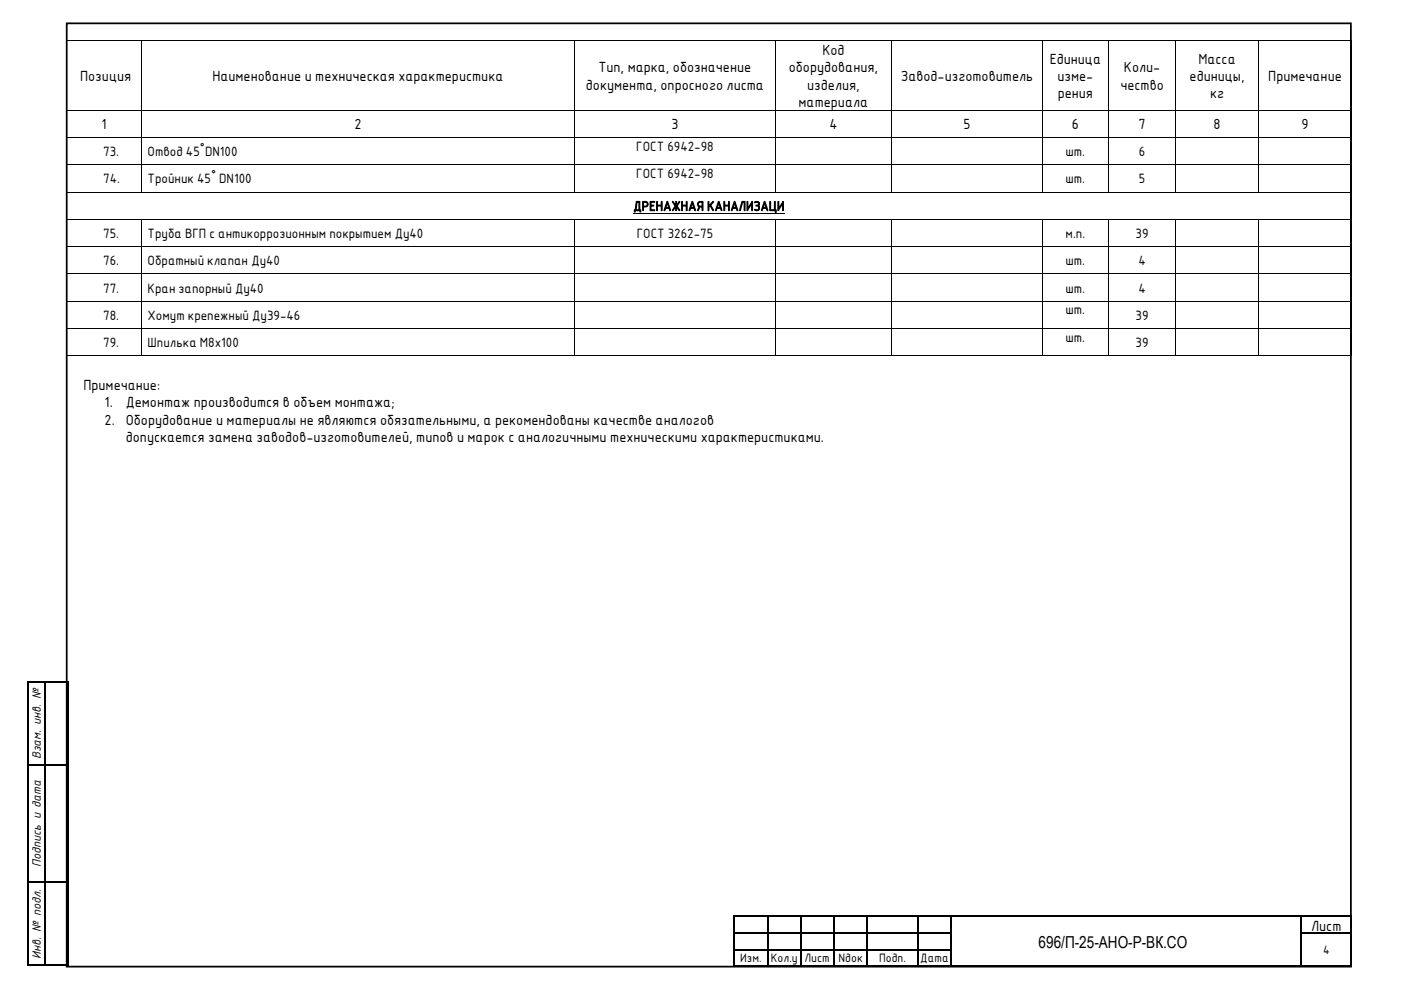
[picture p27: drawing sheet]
<svg xmlns="http://www.w3.org/2000/svg" width="420mm" height="297mm" viewBox="0 0 420 297" stroke-linecap="round" stroke-linejoin="round" font-family="sans-serif">
<defs><g id="words">
<text font-size="5" x="311.4" y="284.3">696/П-25-АНО-Р-ВК.СО</text>
<g font-size="4.2">
<text x="246.6" y="16.6">Код</text>
<text x="179.4" y="21.7">Тип, марка, обозначение</text>
<text x="236.5" y="21.7">оборудования,</text>
<text x="314.7" y="19.1">Единица</text>
<text x="337" y="21.7">Коли-</text>
<text x="359.3" y="19.1">Масса</text>
<text x="24" y="24.3">Позиция</text>
<text x="63.7" y="24.3">Наименование и техническая характеристика</text>
<text x="175.7" y="26.9">документа, опросного листа</text>
<text x="242" y="26.9">изделия,</text>
<text x="270.1" y="24.3">Завод-изготовитель</text>
<text x="317" y="24.3">изме-</text>
<text x="317.1" y="29.5">рения</text>
<text x="335.9" y="26.9">чество</text>
<text x="356.7" y="24.3">единицы,</text>
<text x="362.8" y="29.5">кг</text>
<text x="380.2" y="24.3">Примечание</text>
<text x="239.4" y="32.1">материала</text>
<text x="30.4" y="38.8">1</text>
<text x="106.3" y="38.8">2</text>
<text x="201.3" y="38.8">3</text>
<text x="248.7" y="38.8">4</text>
<text x="288.8" y="38.8">5</text>
<text x="321.3" y="38.8">6</text>
<text x="341.4" y="38.8">7</text>
<text x="363.8" y="38.8">8</text>
<text x="390.2" y="38.8">9</text>
<text x="25" y="117.1">Примечание:</text>
<text x="31.4" y="122.2">1.</text>
<text x="37.7" y="122.2">Демонтаж производится в объем монтажа;</text>
<text x="31.4" y="127.4">2.</text>
<text x="37.7" y="127.4">Оборудование и материалы не являются обязательными, а рекомендованы качестве аналогов</text>
<text x="37.7" y="132.6">допускается замена заводов-изготовителей, типов и марок с аналогичными техническими характеристиками.</text>
<text x="393.1" y="279.3">Лист</text>
</g>
<g font-size="3.9">
<text x="30.9" y="46.9">73.</text>
<text x="44.2" y="46.9">Отвод 45˚DN100</text>
<text x="190.8" y="45.2">ГОСТ 6942-98</text>
<text x="319.5" y="46.9">шт.</text>
<text x="341.5" y="46.9">6</text>
<text x="190.8" y="53.4">ГОСТ 6942-98</text>
<text x="30.9" y="55">74.</text>
<text x="44.2" y="55">Тройник 45˚ DN100</text>
<text x="319.5" y="55">шт.</text>
<text x="341.5" y="55">5</text>
<text x="189.9" y="63.2">ДРЕНАЖНАЯ КАНАЛИЗАЦИ</text>
<text x="30.9" y="71.4">75.</text>
<text x="44.2" y="71.4">Труба ВГП с антикоррозионным покрытием Ду40</text>
<text x="190.9" y="71.4">ГОСТ 3262-75</text>
<text x="319.5" y="71.4">м.п.</text>
<text x="340.5" y="71.4">39</text>
<text x="30.9" y="79.6">76.</text>
<text x="44.2" y="79.6">Обратный клапан Ду40</text>
<text x="319.5" y="79.6">шт.</text>
<text x="341.3" y="79.6">4</text>
<text x="30.9" y="87.8">77.</text>
<text x="44.2" y="87.8">Кран запорный Ду40</text>
<text x="319.5" y="87.8">шт.</text>
<text x="341.3" y="87.8">4</text>
<text x="30.9" y="96">78.</text>
<text x="44.2" y="96">Хомут крепежный Ду39-46</text>
<text x="319.5" y="94.3">шт.</text>
<text x="340.5" y="96">39</text>
<text x="30.9" y="104.2">79.</text>
<text x="44.2" y="104.2">Шпилька М8х100</text>
<text x="319.5" y="102.5">шт.</text>
<text x="340.5" y="104.2">39</text>
<text x="12.2" y="227.7" transform="rotate(-90 12.2 227.7)">Взам. инв. №</text>
<text x="12.2" y="260.1" transform="rotate(-90 12.2 260.1)">Подпись и дата</text>
<text x="12.2" y="287.6" transform="rotate(-90 12.2 287.6)">Инв. № подл.</text>
</g>
<g font-size="3.5">
<text x="396.7" y="286.3">4</text>
<text x="221.9" y="288.7">Изм.</text>
<text x="231.1" y="288.7">Кол.у</text>
<text x="241.2" y="288.7">Лист</text>
<text x="251.4" y="288.7">Nдок</text>
<text x="263.5" y="288.7">Подп.</text>
<text x="275.9" y="288.7">Дата</text>
</g>
</g></defs>
<path d="M20 7h385v283h-385z" fill="none" stroke="#000" stroke-width=".53"/>
<g fill="#000">
<path d="M19.9 12.1l.2 .2z" fill-rule="evenodd"/>
<path d="M19.9 12.1l.2 .2z" fill-rule="evenodd"/>
<path d="M42.3 12.1l.1 .2z" fill-rule="evenodd"/>
<path d="M172.3 12.1l.1 .2z" fill-rule="evenodd"/>
<path d="M232.3 12.1l.2 .2z" fill-rule="evenodd"/>
<path d="M267.3 12.1l.2 .2z" fill-rule="evenodd"/>
<path d="M312.3 12.1l.2 .2z" fill-rule="evenodd"/>
<path d="M332.4 12.1l.1 .2z" fill-rule="evenodd"/>
<path d="M352.3 12.1l.2 .2z" fill-rule="evenodd"/>
<path d="M377.4 12.1l.1 .2z" fill-rule="evenodd"/>
<path d="M405 12.1l.2 .2z" fill-rule="evenodd"/>
<path d="M405 12.1l.2 .2z" fill-rule="evenodd"/>
<path d="M19.9 33l.2 .2z" fill-rule="evenodd"/>
<path d="M42.3 33l.1 .2z" fill-rule="evenodd"/>
<path d="M172.3 33l.1 .2z" fill-rule="evenodd"/>
<path d="M232.3 33l.2 .2z" fill-rule="evenodd"/>
<path d="M267.3 33l.2 .2z" fill-rule="evenodd"/>
<path d="M312.3 33l.2 .2z" fill-rule="evenodd"/>
<path d="M332.4 33l.1 .2z" fill-rule="evenodd"/>
<path d="M352.3 33l.2 .2z" fill-rule="evenodd"/>
<path d="M377.4 33l.1 .2z" fill-rule="evenodd"/>
<path d="M405 33l.2 .2z" fill-rule="evenodd"/>
<path d="M8.1 204.3h.5v.6h-.5z" fill-rule="evenodd"/>
<path d="M8.1 204.3h.5v.5h-.5z" fill-rule="evenodd"/>
<path d="M8.6 204.3h4.5v.5h-4.5z" fill-rule="evenodd"/>
<path d="M13.1 204.8l.5 .1z" fill-rule="evenodd"/>
<path d="M13.1 204.3h.5v.5h-.5z" fill-rule="evenodd"/>
<path d="M13.6 204.3h6.5v.5h-6.5z" fill-rule="evenodd"/>
<path d="M20.1 204.3h.5v.6h-.5z" fill-rule="evenodd"/>
<path d="M20.1 204.3h.5v.5h-.5z" fill-rule="evenodd"/>
<path d="M8.1 204.9h.5v24.5h-.5z" fill-rule="evenodd"/>
<path d="M8.1 229.4h.5v.5h-.5z" fill-rule="evenodd"/>
<path d="M8.6 229.4h4.5v.5h-4.5z" fill-rule="evenodd"/>
<path d="M13.1 204.9h.5v24.5h-.5z" fill-rule="evenodd"/>
<path d="M13.1 229.4h.5v.5h-.5z" fill-rule="evenodd"/>
<path d="M13.6 229.4h6.5v.5h-6.5z" fill-rule="evenodd"/>
<path d="M20.1 204.9h.5v24.5h-.5z" fill-rule="evenodd"/>
<path d="M20.1 229.4h.5v.5h-.5z" fill-rule="evenodd"/>
<path d="M8.1 229.9h.5v34.5h-.5z" fill-rule="evenodd"/>
<path d="M8.1 264.4h.5v.5h-.5z" fill-rule="evenodd"/>
<path d="M8.6 264.4h4.5v.5h-4.5z" fill-rule="evenodd"/>
<path d="M13.1 229.9h.5v34.5h-.5z" fill-rule="evenodd"/>
<path d="M13.1 264.4h.5v.5h-.5z" fill-rule="evenodd"/>
<path d="M13.6 264.4h6.5v.5h-6.5z" fill-rule="evenodd"/>
<path d="M20.1 229.9h.5v34.5h-.5z" fill-rule="evenodd"/>
<path d="M20.1 264.4h.5v.5h-.5z" fill-rule="evenodd"/>
<path d="M219.8 274.6h.5v.5h-.5z" fill-rule="evenodd"/>
<path d="M219.8 274.6h.5v.5h-.5z" fill-rule="evenodd"/>
<path d="M219.8 275.1h.5v4.5h-.5z" fill-rule="evenodd"/>
<path d="M220.3 274.6h9.6v.5h-9.6z" fill-rule="evenodd"/>
<path d="M229.9 275.1h.5z" fill-rule="evenodd"/>
<path d="M229.9 274.6h.5v.5h-.5z" fill-rule="evenodd"/>
<path d="M229.9 275.1h.5v4.5h-.5z" fill-rule="evenodd"/>
<path d="M230.4 274.6h9.4v.5h-9.4z" fill-rule="evenodd"/>
<path d="M239.8 275.1h.5z" fill-rule="evenodd"/>
<path d="M239.8 274.6h.5v.5h-.5z" fill-rule="evenodd"/>
<path d="M239.8 275.1h.5v4.5h-.5z" fill-rule="evenodd"/>
<path d="M240.3 274.6h9.4v.5h-9.4z" fill-rule="evenodd"/>
<path d="M249.7 275.1h.5z" fill-rule="evenodd"/>
<path d="M249.7 274.6h.5v.5h-.5z" fill-rule="evenodd"/>
<path d="M249.7 275.1h.5v4.5h-.5z" fill-rule="evenodd"/>
<path d="M250.2 274.6h9.6v.5h-9.6z" fill-rule="evenodd"/>
<path d="M259.8 275.1h.5z" fill-rule="evenodd"/>
<path d="M259.8 274.6h.5v.5h-.5z" fill-rule="evenodd"/>
<path d="M259.8 275.1h.5v4.5h-.5z" fill-rule="evenodd"/>
<path d="M260.3 274.6h14.6v.5h-14.6z" fill-rule="evenodd"/>
<path d="M274.9 275.1h.5z" fill-rule="evenodd"/>
<path d="M274.9 274.6h.5v.5h-.5z" fill-rule="evenodd"/>
<path d="M274.9 275.1h.5v4.5h-.5z" fill-rule="evenodd"/>
<path d="M275.4 274.6h9.6v.5h-9.6z" fill-rule="evenodd"/>
<path d="M285 275.1h.5z" fill-rule="evenodd"/>
<path d="M285 274.6h.5v.5h-.5z" fill-rule="evenodd"/>
<path d="M285 275.1h.5v4.5h-.5z" fill-rule="evenodd"/>
<path d="M285.5 274.6h104.4v.5h-104.4z" fill-rule="evenodd"/>
<path d="M389.9 275.1h.5z" fill-rule="evenodd"/>
<path d="M389.9 274.6h.5v.5h-.5z" fill-rule="evenodd"/>
<path d="M389.9 275.1h.5v4.5h-.5z" fill-rule="evenodd"/>
<path d="M390.4 274.6h14.5v.5h-14.5z" fill-rule="evenodd"/>
<path d="M404.9 274.6h.5v.5h-.5z" fill-rule="evenodd"/>
<path d="M404.9 274.6h.5v.5h-.5z" fill-rule="evenodd"/>
<path d="M404.9 275.1h.5v4.5h-.5z" fill-rule="evenodd"/>
<path d="M8.1 264.9h.5v24.4h-.5z" fill-rule="evenodd"/>
<path d="M8.1 289.3h.5v.6h-.5z" fill-rule="evenodd"/>
<path d="M8.1 289.3h.5v.6h-.5z" fill-rule="evenodd"/>
<path d="M8.6 289.3h4.5v.6h-4.5z" fill-rule="evenodd"/>
<path d="M13.1 264.9h.5v24.4h-.5z" fill-rule="evenodd"/>
<path d="M13.1 289.3h.5v.6h-.5z" fill-rule="evenodd"/>
<path d="M13.6 289.3h6.5v.6h-6.5z" fill-rule="evenodd"/>
<path d="M20.1 264.9h.5v24.4h-.5z" fill-rule="evenodd"/>
<path d="M20.1 289.3h.5v.6h-.5z" fill-rule="evenodd"/>
<path d="M20.1 289.3h.5v.6h-.5z" fill-rule="evenodd"/>
<path d="M219.8 279.6h.5v.5h-.5z" fill-rule="evenodd"/>
<path d="M219.8 280.1h.5v4.5h-.5z" fill-rule="evenodd"/>
<path d="M219.8 284.6h.5v.6h-.5z" fill-rule="evenodd"/>
<path d="M219.8 285.2h.5v4.4h-.5z" fill-rule="evenodd"/>
<path d="M219.8 289.6h.5v.5h-.5z" fill-rule="evenodd"/>
<path d="M219.8 289.6h.5v.5h-.5z" fill-rule="evenodd"/>
<path d="M220.3 279.6h9.6v.5h-9.6z" fill-rule="evenodd"/>
<path d="M220.3 284.6h9.6v.5h-9.6z" fill-rule="evenodd"/>
<path d="M220.3 289.6h9.6v.5h-9.6z" fill-rule="evenodd"/>
<path d="M229.9 279.6h.5v.5h-.5z" fill-rule="evenodd"/>
<path d="M229.9 280.1h.5v4.5h-.5z" fill-rule="evenodd"/>
<path d="M229.9 284.6h.5v.6h-.5z" fill-rule="evenodd"/>
<path d="M229.9 285.2h.5v4.4h-.5z" fill-rule="evenodd"/>
<path d="M229.9 289.6h.5v.5h-.5z" fill-rule="evenodd"/>
<path d="M230.4 279.6h9.4v.5h-9.4z" fill-rule="evenodd"/>
<path d="M230.4 284.6h9.4v.5h-9.4z" fill-rule="evenodd"/>
<path d="M230.4 289.6h9.4v.5h-9.4z" fill-rule="evenodd"/>
<path d="M239.8 279.6h.5v.5h-.5z" fill-rule="evenodd"/>
<path d="M239.8 280.1h.5v4.5h-.5z" fill-rule="evenodd"/>
<path d="M239.8 284.6h.5v.6h-.5z" fill-rule="evenodd"/>
<path d="M239.8 285.2h.5v4.4h-.5z" fill-rule="evenodd"/>
<path d="M239.8 289.6h.5v.5h-.5z" fill-rule="evenodd"/>
<path d="M240.3 279.6h9.4v.5h-9.4z" fill-rule="evenodd"/>
<path d="M240.3 284.6h9.4v.5h-9.4z" fill-rule="evenodd"/>
<path d="M240.3 289.6h9.4v.5h-9.4z" fill-rule="evenodd"/>
<path d="M249.7 279.6h.5v.5h-.5z" fill-rule="evenodd"/>
<path d="M249.7 280.1h.5v4.5h-.5z" fill-rule="evenodd"/>
<path d="M249.7 284.6h.5v.6h-.5z" fill-rule="evenodd"/>
<path d="M249.7 285.2h.5v4.4h-.5z" fill-rule="evenodd"/>
<path d="M249.7 289.6h.5v.5h-.5z" fill-rule="evenodd"/>
<path d="M250.2 279.6h9.6v.5h-9.6z" fill-rule="evenodd"/>
<path d="M250.2 284.6h9.6v.5h-9.6z" fill-rule="evenodd"/>
<path d="M250.2 289.6h9.6v.5h-9.6z" fill-rule="evenodd"/>
<path d="M259.8 279.6h.5v.5h-.5z" fill-rule="evenodd"/>
<path d="M259.8 280.1h.5v4.5h-.5z" fill-rule="evenodd"/>
<path d="M259.8 284.6h.5v.6h-.5z" fill-rule="evenodd"/>
<path d="M259.8 285.2h.5v4.4h-.5z" fill-rule="evenodd"/>
<path d="M259.8 289.6h.5v.5h-.5z" fill-rule="evenodd"/>
<path d="M260.3 279.6h14.6v.5h-14.6z" fill-rule="evenodd"/>
<path d="M260.3 284.6h14.6v.5h-14.6z" fill-rule="evenodd"/>
<path d="M260.3 289.6h14.6v.5h-14.6z" fill-rule="evenodd"/>
<path d="M274.9 279.6h.5v.5h-.5z" fill-rule="evenodd"/>
<path d="M274.9 280.1h.5v4.5h-.5z" fill-rule="evenodd"/>
<path d="M274.9 284.6h.5v.6h-.5z" fill-rule="evenodd"/>
<path d="M274.9 285.2h.5v4.4h-.5z" fill-rule="evenodd"/>
<path d="M274.9 289.6h.5v.5h-.5z" fill-rule="evenodd"/>
<path d="M275.4 279.6h9.6v.5h-9.6z" fill-rule="evenodd"/>
<path d="M275.4 284.6h9.6v.5h-9.6z" fill-rule="evenodd"/>
<path d="M275.4 289.6h9.6v.5h-9.6z" fill-rule="evenodd"/>
<path d="M285 279.6h.5v.5h-.5z" fill-rule="evenodd"/>
<path d="M285 280.1h.5v4.5h-.5z" fill-rule="evenodd"/>
<path d="M285 284.6h.5v.6h-.5z" fill-rule="evenodd"/>
<path d="M285 285.2h.5v4.4h-.5z" fill-rule="evenodd"/>
<path d="M285 289.6h.5v.5h-.5z" fill-rule="evenodd"/>
<path d="M285.5 289.6h104.4v.5h-104.4z" fill-rule="evenodd"/>
<path d="M389.9 279.6h.5v.5h-.5z" fill-rule="evenodd"/>
<path d="M389.9 280.1h.5v4.5h-.5z" fill-rule="evenodd"/>
<path d="M389.9 284.6h.5v.6h-.5z" fill-rule="evenodd"/>
<path d="M389.9 285.2h.5v4.4h-.5z" fill-rule="evenodd"/>
<path d="M389.9 289.6h.5v.5h-.5z" fill-rule="evenodd"/>
<path d="M390.4 279.6h14.5v.5h-14.5z" fill-rule="evenodd"/>
<path d="M390.4 289.6h14.5v.5h-14.5z" fill-rule="evenodd"/>
<path d="M404.9 279.6h.5v.5h-.5z" fill-rule="evenodd"/>
<path d="M404.9 280.1h.5v4.5h-.5z" fill-rule="evenodd"/>
<path d="M404.9 284.6h.5v.6h-.5z" fill-rule="evenodd"/>
<path d="M404.9 285.2h.5v4.4h-.5z" fill-rule="evenodd"/>
<path d="M404.9 289.6h.5v.5h-.5z" fill-rule="evenodd"/>
<path d="M404.9 289.6h.5v.5h-.5z" fill-rule="evenodd"/>
</g>
<g fill="none" stroke="#000" stroke-width=".3">
<path d="M20 12.3v20.7M20.1 12.2h22.2M42.3 12.3v20.7M42.4 12.2h129.9M172.4 12.3v20.7M172.4 12.2h59.9M232.4 12.3v20.7M232.5 12.2h34.8M267.4 12.3v20.7M267.5 12.2h44.8M312.4 12.3v20.7M312.5 12.2h19.9"/>
<path d="M332.4 12.3v20.7M332.5 12.2h19.8M352.4 12.3v20.7M352.5 12.2h24.9M377.4 12.3v20.7M377.5 12.2h27.5M405.1 12.3v20.7M20 33.2v8M20.1 33.1h22.2M42.3 33.2v8M42.4 33.1h129.9M172.4 33.2v8"/>
<path d="M172.4 33.1h59.9M232.4 33.2v8M232.5 33.1h34.8M267.4 33.2v8M267.5 33.1h44.8M312.4 33.2v8M312.5 33.1h19.9M332.4 33.2v8M332.5 33.1h19.8M352.4 33.2v8M352.5 33.1h24.9M377.4 33.2v8"/>
<path d="M377.5 33.1h27.5M405.1 33.2v8"/>
</g>
<path d="M268.8 41.7h42.2v4.7h-42.2z" fill-rule="evenodd" fill="#fff"/>
<g fill="#000">
<path d="M19.9 41.2l.2 .1z" fill-rule="evenodd"/>
<path d="M42.3 41.2l.1 .1z" fill-rule="evenodd"/>
<path d="M172.3 41.2l.1 .1z" fill-rule="evenodd"/>
<path d="M232.3 41.2l.2 .1z" fill-rule="evenodd"/>
<path d="M267.3 41.2l.2 .1z" fill-rule="evenodd"/>
<path d="M312.3 41.2l.2 .1z" fill-rule="evenodd"/>
<path d="M332.4 41.2l.1 .1z" fill-rule="evenodd"/>
<path d="M352.3 41.2l.2 .1z" fill-rule="evenodd"/>
<path d="M377.4 41.2l.1 .1z" fill-rule="evenodd"/>
<path d="M405 41.2l.2 .1z" fill-rule="evenodd"/>
</g>
<g fill="none" stroke="#000" stroke-width=".3">
<path d="M20 41.3v8M20.1 41.2h22.2M42.3 41.3v8M42.4 41.2h129.9M172.4 41.3v8M172.4 41.2h59.9M232.4 41.3v8M232.5 41.2h34.8M267.4 41.3v8M267.5 41.2h44.8M312.4 41.3v8M312.5 41.2h19.9"/>
<path d="M332.4 41.3v8M332.5 41.2h19.8M352.4 41.3v8M352.5 41.2h24.9M377.4 41.3v8M377.5 41.2h27.5M405.1 41.3v8"/>
</g>
<path d="M268.8 49.8h42.2v4.8h-42.2z" fill-rule="evenodd" fill="#fff"/>
<g fill="#000">
<path d="M19.9 49.3l.2 .2z" fill-rule="evenodd"/>
<path d="M19.9 57.5l.2 .2z" fill-rule="evenodd"/>
<path d="M42.3 49.3l.1 .2z" fill-rule="evenodd"/>
<path d="M42.3 57.5l.1 .2z" fill-rule="evenodd"/>
<path d="M172.3 49.3l.1 .2z" fill-rule="evenodd"/>
<path d="M172.3 57.5l.1 .2z" fill-rule="evenodd"/>
<path d="M232.3 49.3l.2 .2z" fill-rule="evenodd"/>
<path d="M232.3 57.5l.2 .2z" fill-rule="evenodd"/>
<path d="M267.3 49.3l.2 .2z" fill-rule="evenodd"/>
<path d="M267.3 57.5l.2 .2z" fill-rule="evenodd"/>
<path d="M312.3 49.3l.2 .2z" fill-rule="evenodd"/>
<path d="M312.3 57.5l.2 .2z" fill-rule="evenodd"/>
<path d="M332.4 49.3l.1 .2z" fill-rule="evenodd"/>
<path d="M332.4 57.5l.1 .2z" fill-rule="evenodd"/>
<path d="M352.3 49.3l.2 .2z" fill-rule="evenodd"/>
<path d="M352.3 57.5l.2 .2z" fill-rule="evenodd"/>
<path d="M377.4 49.3l.1 .2z" fill-rule="evenodd"/>
<path d="M377.4 57.5l.1 .2z" fill-rule="evenodd"/>
<path d="M405 49.3l.2 .2z" fill-rule="evenodd"/>
<path d="M405 57.5l.2 .2z" fill-rule="evenodd"/>
</g>
<g fill="none" stroke="#000" stroke-width=".3">
<path d="M20 49.5v8M20 57.7v8M20.1 49.4h22.2M20.1 57.6h22.2M42.3 49.5v8M42.4 49.4h129.9M42.4 57.6h129.9M172.4 49.5v8M172.4 49.4h59.9M172.4 57.6h59.9M232.4 49.5v8M232.5 49.4h34.8"/>
<path d="M232.5 57.6h34.8M267.4 49.5v8M267.5 49.4h44.8M267.5 57.6h44.8M312.4 49.5v8M312.5 49.4h19.9M312.5 57.6h19.9M332.4 49.5v8M332.5 49.4h19.8M332.5 57.6h19.8M352.4 49.5v8M352.5 49.4h24.9"/>
<path d="M352.5 57.6h24.9M377.4 49.5v8M377.5 49.4h27.5M377.5 57.6h27.5M405.1 49.5v8M405.1 57.7v8M189.9 63.9h45.3"/>
</g>
<path d="M268.8 66.2h42.2v4.8h-42.2z" fill-rule="evenodd" fill="#fff"/>
<g fill="#000">
<path d="M19.9 65.7l.2 .2z" fill-rule="evenodd"/>
<path d="M42.3 65.7l.1 .2z" fill-rule="evenodd"/>
<path d="M172.3 65.7l.1 .2z" fill-rule="evenodd"/>
<path d="M232.3 65.7l.2 .2z" fill-rule="evenodd"/>
<path d="M267.3 65.7l.2 .2z" fill-rule="evenodd"/>
<path d="M312.3 65.7l.2 .2z" fill-rule="evenodd"/>
<path d="M332.4 65.7l.1 .2z" fill-rule="evenodd"/>
<path d="M352.3 65.7l.2 .2z" fill-rule="evenodd"/>
<path d="M377.4 65.7l.1 .2z" fill-rule="evenodd"/>
<path d="M405 65.7l.2 .2z" fill-rule="evenodd"/>
</g>
<g fill="none" stroke="#000" stroke-width=".3">
<path d="M20 65.9v8M20.1 65.8h22.2M42.3 65.9v8M42.4 65.8h129.9M172.4 65.9v8M172.4 65.8h59.9M232.4 65.9v8M232.5 65.8h34.8M267.4 65.9v8M267.5 65.8h44.8M312.4 65.9v8M312.5 65.8h19.9"/>
<path d="M332.4 65.9v8M332.5 65.8h19.8M352.4 65.9v8M352.5 65.8h24.9M377.4 65.9v8M377.5 65.8h27.5M405.1 65.9v8"/>
</g>
<path d="M268.8 74.4h42.2v4.7h-42.2z" fill-rule="evenodd" fill="#fff"/>
<g fill="#000">
<path d="M19.9 73.9l.2 .1z" fill-rule="evenodd"/>
<path d="M42.3 73.9l.1 .1z" fill-rule="evenodd"/>
<path d="M172.3 73.9l.1 .1z" fill-rule="evenodd"/>
<path d="M232.3 73.9l.2 .1z" fill-rule="evenodd"/>
<path d="M267.3 73.9l.2 .1z" fill-rule="evenodd"/>
<path d="M312.3 73.9l.2 .1z" fill-rule="evenodd"/>
<path d="M332.4 73.9l.1 .1z" fill-rule="evenodd"/>
<path d="M352.3 73.9l.2 .1z" fill-rule="evenodd"/>
<path d="M377.4 73.9l.1 .1z" fill-rule="evenodd"/>
<path d="M405 73.9l.2 .1z" fill-rule="evenodd"/>
</g>
<g fill="none" stroke="#000" stroke-width=".3">
<path d="M20 74v8.1M20.1 74h22.2M42.3 74v8.1M42.4 74h129.9M172.4 74v8.1M172.4 74h59.9M232.4 74v8.1M232.5 74h34.8M267.4 74v8.1M267.5 74h44.8M312.4 74v8.1M312.5 74h19.9"/>
<path d="M332.4 74v8.1M332.5 74h19.8M352.4 74v8.1M352.5 74h24.9M377.4 74v8.1M377.5 74h27.5M405.1 74v8.1"/>
</g>
<path d="M268.8 82.6h42.2v4.8h-42.2z" fill-rule="evenodd" fill="#fff"/>
<g fill="#000">
<path d="M19.9 82.1l.2 .2z" fill-rule="evenodd"/>
<path d="M42.3 82.1l.1 .2z" fill-rule="evenodd"/>
<path d="M172.3 82.1l.1 .2z" fill-rule="evenodd"/>
<path d="M232.3 82.1l.2 .2z" fill-rule="evenodd"/>
<path d="M267.3 82.1l.2 .2z" fill-rule="evenodd"/>
<path d="M312.3 82.1l.2 .2z" fill-rule="evenodd"/>
<path d="M332.4 82.1l.1 .2z" fill-rule="evenodd"/>
<path d="M352.3 82.1l.2 .2z" fill-rule="evenodd"/>
<path d="M377.4 82.1l.1 .2z" fill-rule="evenodd"/>
<path d="M405 82.1l.2 .2z" fill-rule="evenodd"/>
</g>
<g fill="none" stroke="#000" stroke-width=".3">
<path d="M20 82.3v8M20.1 82.2h22.2M42.3 82.3v8M42.4 82.2h129.9M172.4 82.3v8M172.4 82.2h59.9M232.4 82.3v8M232.5 82.2h34.8M267.4 82.3v8M267.5 82.2h44.8M312.4 82.3v8M312.5 82.2h19.9"/>
<path d="M332.4 82.3v8M332.5 82.2h19.8M352.4 82.3v8M352.5 82.2h24.9M377.4 82.3v8M377.5 82.2h27.5M405.1 82.3v8"/>
</g>
<path d="M268.8 90.8h42.2v4.7h-42.2z" fill-rule="evenodd" fill="#fff"/>
<g fill="#000">
<path d="M19.9 90.3l.2 .1z" fill-rule="evenodd"/>
<path d="M42.3 90.3l.1 .1z" fill-rule="evenodd"/>
<path d="M172.3 90.3l.1 .1z" fill-rule="evenodd"/>
<path d="M232.3 90.3l.2 .1z" fill-rule="evenodd"/>
<path d="M267.3 90.3l.2 .1z" fill-rule="evenodd"/>
<path d="M312.3 90.3l.2 .1z" fill-rule="evenodd"/>
<path d="M332.4 90.3l.1 .1z" fill-rule="evenodd"/>
<path d="M352.3 90.3l.2 .1z" fill-rule="evenodd"/>
<path d="M377.4 90.3l.1 .1z" fill-rule="evenodd"/>
<path d="M405 90.3l.2 .1z" fill-rule="evenodd"/>
</g>
<g fill="none" stroke="#000" stroke-width=".3">
<path d="M20 90.4v8M20.1 90.4h22.2M42.3 90.4v8M42.4 90.4h129.9M172.4 90.4v8M172.4 90.4h59.9M232.4 90.4v8M232.5 90.4h34.8M267.4 90.4v8M267.5 90.4h44.8M312.4 90.4v8M312.5 90.4h19.9"/>
<path d="M332.4 90.4v8M332.5 90.4h19.8M352.4 90.4v8M352.5 90.4h24.9M377.4 90.4v8M377.5 90.4h27.5M405.1 90.4v8"/>
</g>
<path d="M268.8 99h42.2v4.7h-42.2z" fill-rule="evenodd" fill="#fff"/>
<g fill="#000">
<path d="M19.9 98.4l.2 .2z" fill-rule="evenodd"/>
<path d="M42.3 98.4l.1 .2z" fill-rule="evenodd"/>
<path d="M172.3 98.4l.1 .2z" fill-rule="evenodd"/>
<path d="M232.3 98.4l.2 .2z" fill-rule="evenodd"/>
<path d="M267.3 98.4l.2 .2z" fill-rule="evenodd"/>
<path d="M312.3 98.4l.2 .2z" fill-rule="evenodd"/>
<path d="M332.4 98.4l.1 .2z" fill-rule="evenodd"/>
<path d="M352.3 98.4l.2 .2z" fill-rule="evenodd"/>
<path d="M377.4 98.4l.1 .2z" fill-rule="evenodd"/>
<path d="M405 98.4l.2 .2z" fill-rule="evenodd"/>
<path d="M19.9 106.7l.2 .1z" fill-rule="evenodd"/>
<path d="M19.9 106.7l.2 .1z" fill-rule="evenodd"/>
<path d="M42.3 106.7l.1 .1z" fill-rule="evenodd"/>
<path d="M172.3 106.7l.1 .1z" fill-rule="evenodd"/>
<path d="M232.3 106.7l.2 .1z" fill-rule="evenodd"/>
<path d="M267.3 106.7l.2 .1z" fill-rule="evenodd"/>
<path d="M312.3 106.7l.2 .1z" fill-rule="evenodd"/>
<path d="M332.4 106.7l.1 .1z" fill-rule="evenodd"/>
<path d="M352.3 106.7l.2 .1z" fill-rule="evenodd"/>
<path d="M377.4 106.7l.1 .1z" fill-rule="evenodd"/>
<path d="M405 106.7l.2 .1z" fill-rule="evenodd"/>
<path d="M405 106.7l.2 .1z" fill-rule="evenodd"/>
</g>
<g fill="none" stroke="#000" stroke-width=".3">
<path d="M20 98.6v8.1M20.1 98.5h22.2M42.3 98.6v8.1M42.4 98.5h129.9M172.4 98.6v8.1M172.4 98.5h59.9M232.4 98.6v8.1M232.5 98.5h34.8M267.4 98.6v8.1M267.5 98.5h44.8M312.4 98.6v8.1M312.5 98.5h19.9"/>
<path d="M332.4 98.6v8.1M332.5 98.5h19.8M352.4 98.6v8.1M352.5 98.5h24.9M377.4 98.6v8.1M377.5 98.5h27.5M405.1 98.6v8.1M20.1 106.7h22.2M42.4 106.7h129.9M172.4 106.7h59.9M232.5 106.7h34.8M267.5 106.7h44.8"/>
<path d="M312.5 106.7h19.9M332.5 106.7h19.8M352.5 106.7h24.9M377.5 106.7h27.5"/>
</g>
<use href="#words"/>
</svg>
